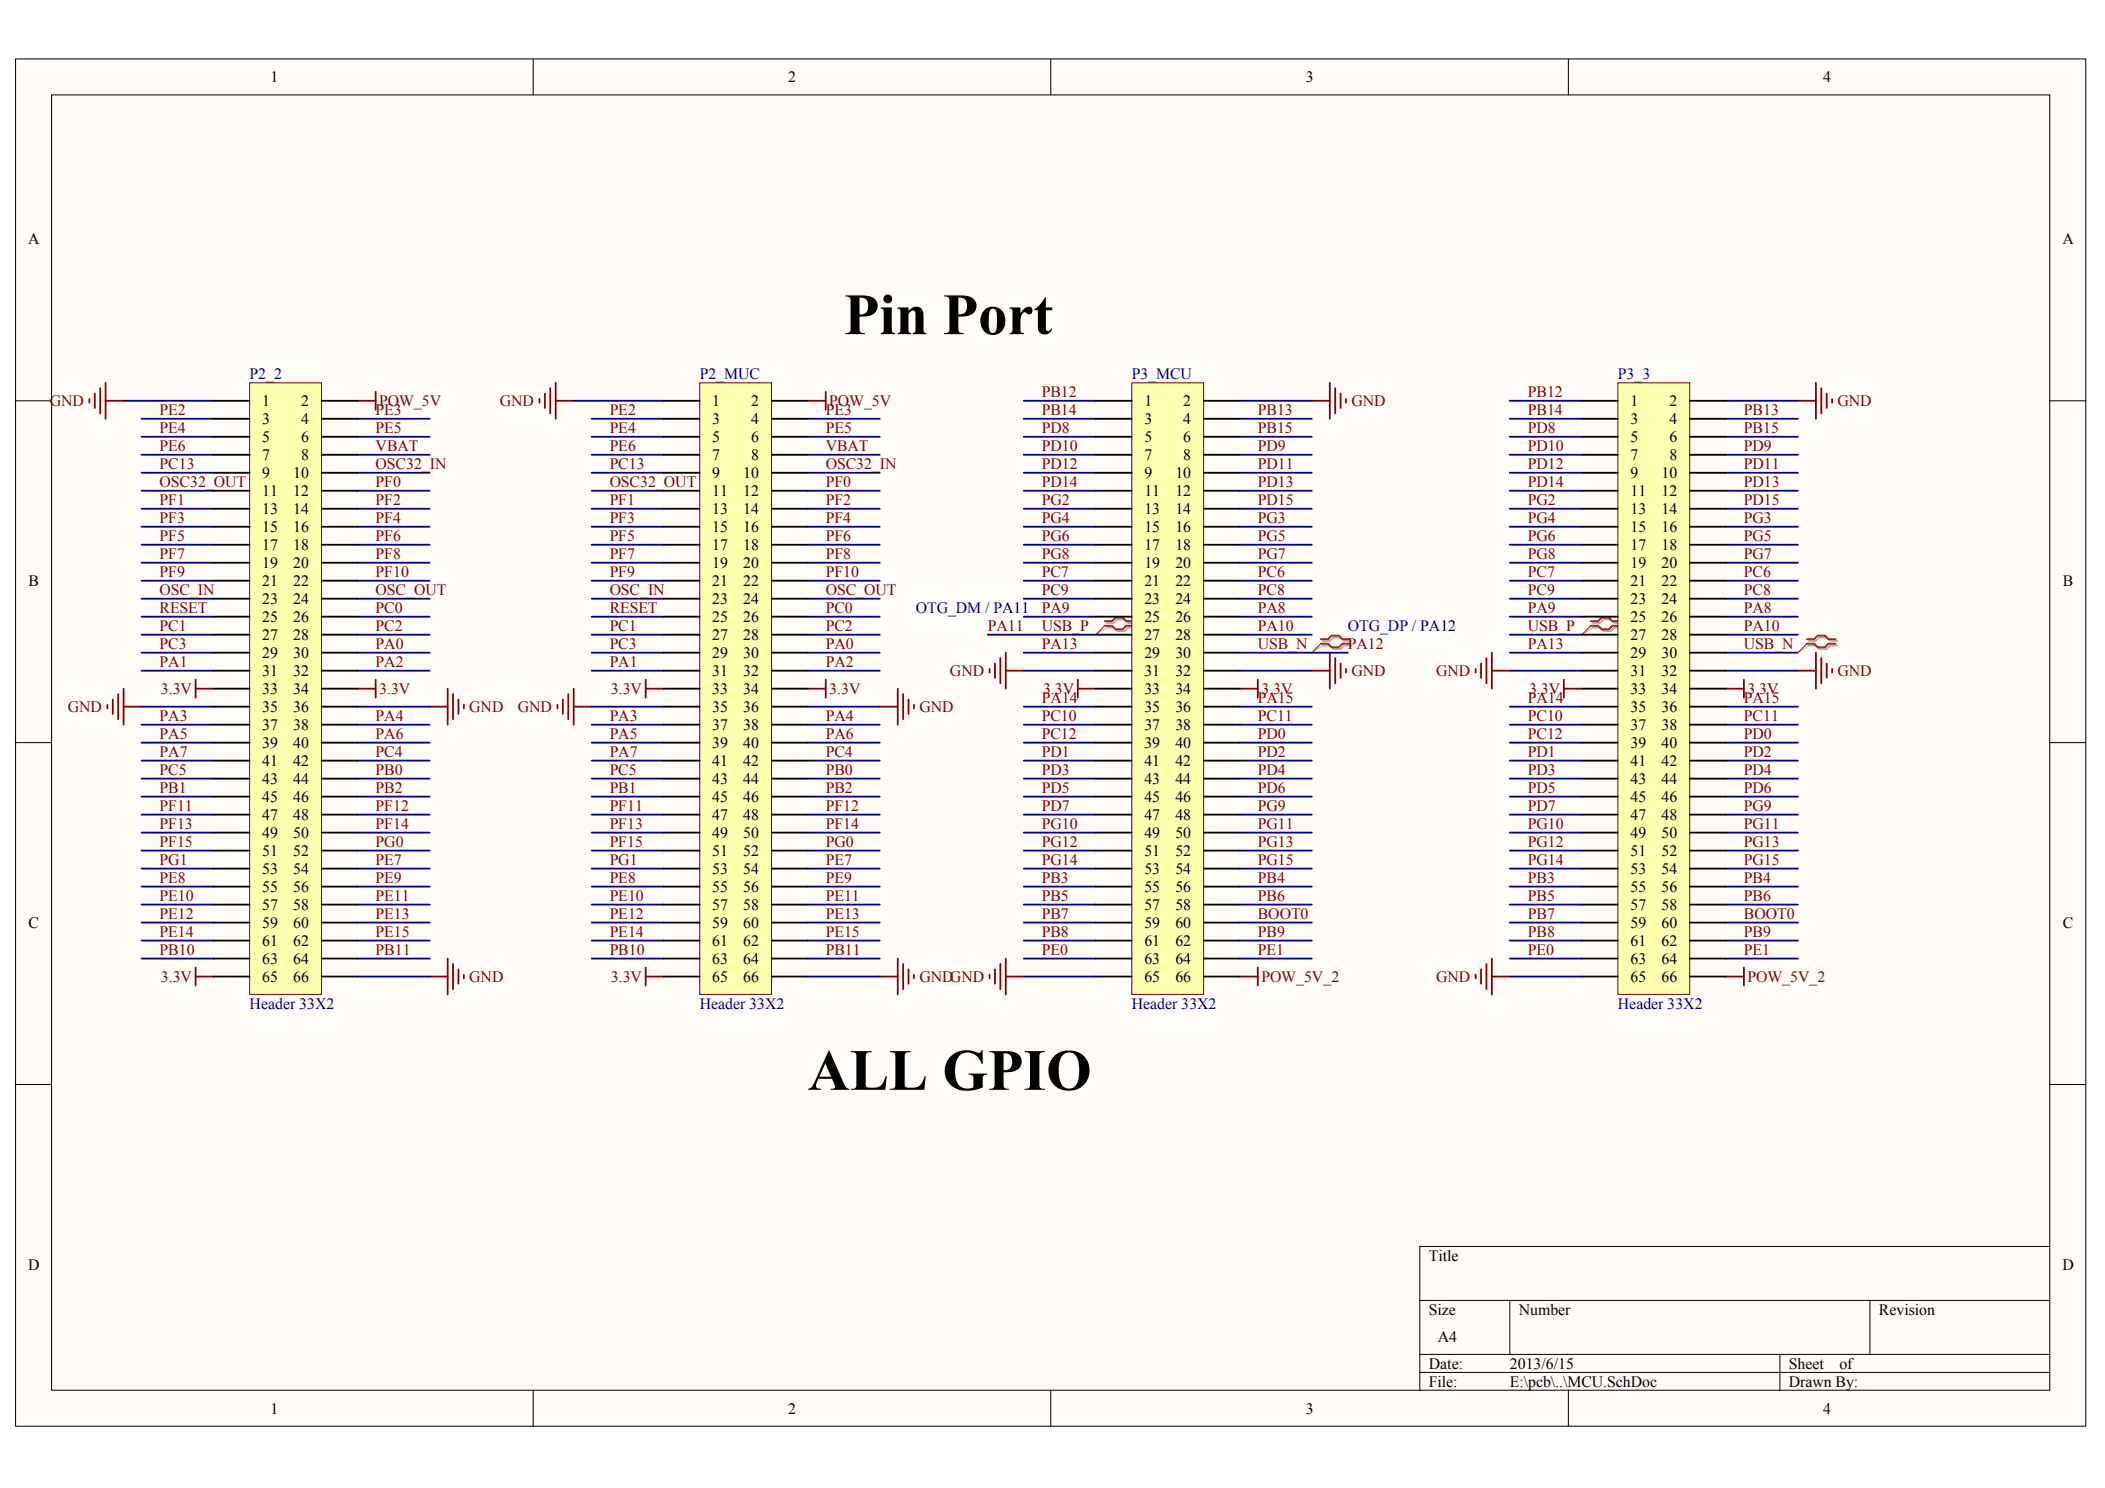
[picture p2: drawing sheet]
<svg xmlns="http://www.w3.org/2000/svg" width="297mm" height="210mm" viewBox="0 0 297 210" stroke-linecap="round" stroke-linejoin="round" font-family="sans-serif">
<defs><g id="words">
<g font-size="8.2">
<text x="119.1" y="47.1">Pin Port</text>
<text x="114" y="153.7">ALL GPIO</text>
</g>
<g font-size="2.2">
<text x="38.2" y="11.6">1</text>
<text x="111.2" y="11.6">2</text>
<text x="184.2" y="11.6">3</text>
<text x="257.3" y="11.6">4</text>
<text x="4" y="34.4">A</text>
<text x="291" y="34.4">A</text>
<text x="37" y="57.3">1</text>
<text x="37" y="59.8">3</text>
<text x="42.5" y="57.3">2</text>
<text x="42.5" y="59.8">4</text>
<text x="100.5" y="57.3">1</text>
<text x="100.5" y="59.8">3</text>
<text x="106" y="57.3">2</text>
<text x="106" y="59.8">4</text>
<text x="161.5" y="57.3">1</text>
<text x="161.5" y="59.8">3</text>
<text x="167" y="57.3">2</text>
<text x="167" y="59.8">4</text>
<text x="230.1" y="57.3">1</text>
<text x="230.1" y="59.8">3</text>
<text x="235.6" y="57.3">2</text>
<text x="235.6" y="59.8">4</text>
<text x="37" y="62.4">5</text>
<text x="37" y="64.9">7</text>
<text x="42.5" y="62.4">6</text>
<text x="42.5" y="64.9">8</text>
<text x="100.5" y="62.4">5</text>
<text x="100.5" y="64.9">7</text>
<text x="106" y="62.4">6</text>
<text x="106" y="64.9">8</text>
<text x="161.5" y="62.4">5</text>
<text x="161.5" y="64.9">7</text>
<text x="167" y="62.4">6</text>
<text x="167" y="64.9">8</text>
<text x="230.1" y="62.4">5</text>
<text x="230.1" y="64.9">7</text>
<text x="235.6" y="62.4">6</text>
<text x="235.6" y="64.9">8</text>
<text x="37" y="67.5">9</text>
<text x="37" y="70">11</text>
<text x="41.4" y="67.5">10</text>
<text x="41.4" y="70">12</text>
<text x="100.5" y="67.5">9</text>
<text x="100.5" y="70">11</text>
<text x="104.9" y="67.5">10</text>
<text x="104.9" y="70">12</text>
<text x="161.5" y="67.5">9</text>
<text x="161.5" y="70">11</text>
<text x="165.9" y="67.5">10</text>
<text x="165.9" y="70">12</text>
<text x="230.1" y="67.5">9</text>
<text x="230.1" y="70">11</text>
<text x="234.4" y="67.5">10</text>
<text x="234.4" y="70">12</text>
<text x="37" y="72.5">13</text>
<text x="37" y="75.1">15</text>
<text x="37" y="77.6">17</text>
<text x="41.4" y="72.5">14</text>
<text x="41.4" y="75.1">16</text>
<text x="41.4" y="77.6">18</text>
<text x="100.5" y="72.5">13</text>
<text x="100.5" y="75.1">15</text>
<text x="100.5" y="77.6">17</text>
<text x="104.9" y="72.5">14</text>
<text x="104.9" y="75.1">16</text>
<text x="104.9" y="77.6">18</text>
<text x="161.5" y="72.5">13</text>
<text x="161.5" y="75.1">15</text>
<text x="161.5" y="77.6">17</text>
<text x="165.9" y="72.5">14</text>
<text x="165.9" y="75.1">16</text>
<text x="165.9" y="77.6">18</text>
<text x="230.1" y="72.5">13</text>
<text x="230.1" y="75.1">15</text>
<text x="230.1" y="77.6">17</text>
<text x="234.4" y="72.5">14</text>
<text x="234.4" y="75.1">16</text>
<text x="234.4" y="77.6">18</text>
<text x="4" y="82.6">B</text>
<text x="37" y="80.2">19</text>
<text x="37" y="82.7">21</text>
<text x="41.4" y="80.2">20</text>
<text x="41.4" y="82.7">22</text>
<text x="100.5" y="80.2">19</text>
<text x="100.5" y="82.7">21</text>
<text x="104.9" y="80.2">20</text>
<text x="104.9" y="82.7">22</text>
<text x="161.5" y="80.2">19</text>
<text x="161.5" y="82.7">21</text>
<text x="165.9" y="80.2">20</text>
<text x="165.9" y="82.7">22</text>
<text x="230.1" y="80.2">19</text>
<text x="230.1" y="82.7">21</text>
<text x="234.4" y="80.2">20</text>
<text x="234.4" y="82.7">22</text>
<text x="291.1" y="82.6">B</text>
<text x="37" y="85.2">23</text>
<text x="37" y="87.8">25</text>
<text x="41.4" y="85.2">24</text>
<text x="41.4" y="87.8">26</text>
<text x="100.5" y="85.2">23</text>
<text x="100.5" y="87.8">25</text>
<text x="104.9" y="85.2">24</text>
<text x="104.9" y="87.8">26</text>
<text x="161.5" y="85.2">23</text>
<text x="161.5" y="87.8">25</text>
<text x="165.9" y="85.2">24</text>
<text x="165.9" y="87.8">26</text>
<text x="230.1" y="85.2">23</text>
<text x="230.1" y="87.8">25</text>
<text x="234.4" y="85.2">24</text>
<text x="234.4" y="87.8">26</text>
<text x="37" y="90.3">27</text>
<text x="37" y="92.8">29</text>
<text x="37" y="95.4">31</text>
<text x="41.4" y="90.3">28</text>
<text x="41.4" y="92.8">30</text>
<text x="41.4" y="95.4">32</text>
<text x="100.5" y="90.3">27</text>
<text x="100.5" y="92.8">29</text>
<text x="100.5" y="95.4">31</text>
<text x="104.9" y="90.3">28</text>
<text x="104.9" y="92.8">30</text>
<text x="104.9" y="95.4">32</text>
<text x="161.5" y="90.3">27</text>
<text x="161.5" y="92.8">29</text>
<text x="161.5" y="95.4">31</text>
<text x="165.9" y="90.3">28</text>
<text x="165.9" y="92.8">30</text>
<text x="165.9" y="95.4">32</text>
<text x="230.1" y="90.3">27</text>
<text x="230.1" y="92.8">29</text>
<text x="230.1" y="95.4">31</text>
<text x="234.4" y="90.3">28</text>
<text x="234.4" y="92.8">30</text>
<text x="234.4" y="95.4">32</text>
<text x="37" y="97.9">33</text>
<text x="37" y="100.5">35</text>
<text x="41.4" y="97.9">34</text>
<text x="41.4" y="100.5">36</text>
<text x="100.5" y="97.9">33</text>
<text x="100.5" y="100.5">35</text>
<text x="104.9" y="97.9">34</text>
<text x="104.9" y="100.5">36</text>
<text x="161.5" y="97.9">33</text>
<text x="161.5" y="100.5">35</text>
<text x="165.9" y="97.9">34</text>
<text x="165.9" y="100.5">36</text>
<text x="230.1" y="97.9">33</text>
<text x="230.1" y="100.5">35</text>
<text x="234.4" y="97.9">34</text>
<text x="234.4" y="100.5">36</text>
<text x="37" y="103">37</text>
<text x="37" y="105.5">39</text>
<text x="41.4" y="103">38</text>
<text x="41.4" y="105.5">40</text>
<text x="100.5" y="103">37</text>
<text x="100.5" y="105.5">39</text>
<text x="104.9" y="103">38</text>
<text x="104.9" y="105.5">40</text>
<text x="161.5" y="103">37</text>
<text x="161.5" y="105.5">39</text>
<text x="165.9" y="103">38</text>
<text x="165.9" y="105.5">40</text>
<text x="230.1" y="103">37</text>
<text x="230.1" y="105.5">39</text>
<text x="234.4" y="103">38</text>
<text x="234.4" y="105.5">40</text>
<text x="37" y="108.1">41</text>
<text x="37" y="110.6">43</text>
<text x="37" y="113.1">45</text>
<text x="41.4" y="108.1">42</text>
<text x="41.4" y="110.6">44</text>
<text x="41.4" y="113.1">46</text>
<text x="100.5" y="108.1">41</text>
<text x="100.5" y="110.6">43</text>
<text x="100.5" y="113.1">45</text>
<text x="104.9" y="108.1">42</text>
<text x="104.9" y="110.6">44</text>
<text x="104.9" y="113.1">46</text>
<text x="161.5" y="108.1">41</text>
<text x="161.5" y="110.6">43</text>
<text x="161.5" y="113.1">45</text>
<text x="165.9" y="108.1">42</text>
<text x="165.9" y="110.6">44</text>
<text x="165.9" y="113.1">46</text>
<text x="230.1" y="108.1">41</text>
<text x="230.1" y="110.6">43</text>
<text x="230.1" y="113.1">45</text>
<text x="234.4" y="108.1">42</text>
<text x="234.4" y="110.6">44</text>
<text x="234.4" y="113.1">46</text>
<text x="37" y="115.7">47</text>
<text x="37" y="118.2">49</text>
<text x="41.4" y="115.7">48</text>
<text x="41.4" y="118.2">50</text>
<text x="100.5" y="115.7">47</text>
<text x="100.5" y="118.2">49</text>
<text x="104.9" y="115.7">48</text>
<text x="104.9" y="118.2">50</text>
<text x="161.5" y="115.7">47</text>
<text x="161.5" y="118.2">49</text>
<text x="165.9" y="115.7">48</text>
<text x="165.9" y="118.2">50</text>
<text x="230.1" y="115.7">47</text>
<text x="230.1" y="118.2">49</text>
<text x="234.4" y="115.7">48</text>
<text x="234.4" y="118.2">50</text>
<text x="37" y="120.8">51</text>
<text x="37" y="123.3">53</text>
<text x="37" y="125.8">55</text>
<text x="41.4" y="120.8">52</text>
<text x="41.4" y="123.3">54</text>
<text x="41.4" y="125.8">56</text>
<text x="100.5" y="120.8">51</text>
<text x="100.5" y="123.3">53</text>
<text x="100.5" y="125.8">55</text>
<text x="104.9" y="120.8">52</text>
<text x="104.9" y="123.3">54</text>
<text x="104.9" y="125.8">56</text>
<text x="161.5" y="120.8">51</text>
<text x="161.5" y="123.3">53</text>
<text x="161.5" y="125.8">55</text>
<text x="165.9" y="120.8">52</text>
<text x="165.9" y="123.3">54</text>
<text x="165.9" y="125.8">56</text>
<text x="230.1" y="120.8">51</text>
<text x="230.1" y="123.3">53</text>
<text x="230.1" y="125.8">55</text>
<text x="234.4" y="120.8">52</text>
<text x="234.4" y="123.3">54</text>
<text x="234.4" y="125.8">56</text>
<text x="4" y="130.9">C</text>
<text x="37" y="128.4">57</text>
<text x="37" y="130.9">59</text>
<text x="41.4" y="128.4">58</text>
<text x="41.4" y="130.9">60</text>
<text x="100.5" y="128.4">57</text>
<text x="100.5" y="130.9">59</text>
<text x="104.9" y="128.4">58</text>
<text x="104.9" y="130.9">60</text>
<text x="161.5" y="128.4">57</text>
<text x="161.5" y="130.9">59</text>
<text x="165.9" y="128.4">58</text>
<text x="165.9" y="130.9">60</text>
<text x="230.1" y="128.4">57</text>
<text x="230.1" y="130.9">59</text>
<text x="234.4" y="128.4">58</text>
<text x="234.4" y="130.9">60</text>
<text x="291.1" y="130.9">C</text>
<text x="37" y="133.5">61</text>
<text x="37" y="136">63</text>
<text x="41.4" y="133.5">62</text>
<text x="41.4" y="136">64</text>
<text x="100.5" y="133.5">61</text>
<text x="100.5" y="136">63</text>
<text x="104.9" y="133.5">62</text>
<text x="104.9" y="136">64</text>
<text x="161.5" y="133.5">61</text>
<text x="161.5" y="136">63</text>
<text x="165.9" y="133.5">62</text>
<text x="165.9" y="136">64</text>
<text x="230.1" y="133.5">61</text>
<text x="230.1" y="136">63</text>
<text x="234.4" y="133.5">62</text>
<text x="234.4" y="136">64</text>
<text x="37" y="138.5">65</text>
<text x="41.4" y="138.5">66</text>
<text x="100.5" y="138.5">65</text>
<text x="104.9" y="138.5">66</text>
<text x="161.5" y="138.5">65</text>
<text x="165.9" y="138.5">66</text>
<text x="230.1" y="138.5">65</text>
<text x="234.4" y="138.5">66</text>
<text x="4" y="179.1">D</text>
<text x="201.6" y="177.8">Title</text>
<text x="291" y="179.1">D</text>
<text x="201.6" y="185.4">Size</text>
<text x="214.3" y="185.4">Number</text>
<text x="265.1" y="185.4">Revision</text>
<text x="202.9" y="189.2">A4</text>
<text x="201.6" y="193">Date:</text>
<text x="201.6" y="195.6">File:</text>
<text x="213.1" y="193">2013/6/15</text>
<text x="213.1" y="195.6">E:\pcb\..\MCU.SchDoc</text>
<text x="252.4" y="193">Sheet</text>
<text x="252.4" y="195.6">Drawn By:</text>
<text x="259.6" y="193">of</text>
<text x="38.2" y="199.4">1</text>
<text x="111.2" y="199.4">2</text>
<text x="184.2" y="199.4">3</text>
<text x="257.3" y="199.4">4</text>
</g>
<g font-size="2.2" fill="#000080">
<text x="35.2" y="53.5">P2_2</text>
<text x="98.7" y="53.5">P2_MUC</text>
<text x="159.7" y="53.5">P3_MCU</text>
<text x="228.3" y="53.5">P3_3</text>
<text x="129.2" y="86.5">OTG_DM / PA11</text>
<text x="190.2" y="89">OTG_DP / PA12</text>
<text x="35.2" y="142.3">Header 33X2</text>
<text x="98.7" y="142.3">Header 33X2</text>
<text x="159.7" y="142.3">Header 33X2</text>
<text x="228.3" y="142.3">Header 33X2</text>
</g>
<g font-size="2.2" fill="#800000">
<text x="7" y="57.3">GND</text>
<text x="22.5" y="58.6">PE2</text>
<text x="53" y="58.6">PE3</text>
<text x="53.5" y="57.3">POW_5V</text>
<text x="70.5" y="57.3">GND</text>
<text x="86" y="58.6">PE2</text>
<text x="116.5" y="58.6">PE3</text>
<text x="117" y="57.3">POW_5V</text>
<text x="147" y="56">PB12</text>
<text x="147" y="58.6">PB14</text>
<text x="177.5" y="58.6">PB13</text>
<text x="190.7" y="57.3">GND</text>
<text x="215.6" y="56">PB12</text>
<text x="215.6" y="58.6">PB14</text>
<text x="246.1" y="58.6">PB13</text>
<text x="259.3" y="57.3">GND</text>
<text x="22.5" y="61.1">PE4</text>
<text x="22.5" y="63.7">PE6</text>
<text x="53" y="61.1">PE5</text>
<text x="53" y="63.7">VBAT</text>
<text x="86" y="61.1">PE4</text>
<text x="86" y="63.7">PE6</text>
<text x="116.5" y="61.1">PE5</text>
<text x="116.5" y="63.7">VBAT</text>
<text x="147" y="61.1">PD8</text>
<text x="147" y="63.7">PD10</text>
<text x="177.5" y="61.1">PB15</text>
<text x="177.5" y="63.7">PD9</text>
<text x="215.6" y="61.1">PD8</text>
<text x="215.6" y="63.7">PD10</text>
<text x="246.1" y="61.1">PB15</text>
<text x="246.1" y="63.7">PD9</text>
<text x="22.5" y="66.2">PC13</text>
<text x="22.5" y="71.3">PF1</text>
<text x="22.5" y="68.7">OSC32_OUT</text>
<text x="53" y="68.7">PF0</text>
<text x="53" y="71.3">PF2</text>
<text x="53" y="66.2">OSC32_IN</text>
<text x="86" y="66.2">PC13</text>
<text x="86" y="71.3">PF1</text>
<text x="86" y="68.7">OSC32_OUT</text>
<text x="116.5" y="68.7">PF0</text>
<text x="116.5" y="71.3">PF2</text>
<text x="116.5" y="66.2">OSC32_IN</text>
<text x="147" y="66.2">PD12</text>
<text x="147" y="71.3">PG2</text>
<text x="147" y="68.7">PD14</text>
<text x="177.5" y="66.2">PD11</text>
<text x="177.5" y="68.7">PD13</text>
<text x="177.5" y="71.3">PD15</text>
<text x="215.6" y="66.2">PD12</text>
<text x="215.6" y="71.3">PG2</text>
<text x="215.6" y="68.7">PD14</text>
<text x="246.1" y="66.2">PD11</text>
<text x="246.1" y="68.7">PD13</text>
<text x="246.1" y="71.3">PD15</text>
<text x="22.5" y="73.8">PF3</text>
<text x="22.5" y="76.3">PF5</text>
<text x="53" y="73.8">PF4</text>
<text x="53" y="76.3">PF6</text>
<text x="86" y="73.8">PF3</text>
<text x="86" y="76.3">PF5</text>
<text x="116.5" y="73.8">PF4</text>
<text x="116.5" y="76.3">PF6</text>
<text x="147" y="73.8">PG4</text>
<text x="147" y="76.3">PG6</text>
<text x="177.5" y="73.8">PG3</text>
<text x="177.5" y="76.3">PG5</text>
<text x="215.6" y="73.8">PG4</text>
<text x="215.6" y="76.3">PG6</text>
<text x="246.1" y="73.8">PG3</text>
<text x="246.1" y="76.3">PG5</text>
<text x="22.5" y="78.9">PF7</text>
<text x="22.5" y="81.4">PF9</text>
<text x="22.5" y="84">OSC_IN</text>
<text x="53" y="78.9">PF8</text>
<text x="53" y="81.4">PF10</text>
<text x="53" y="84">OSC_OUT</text>
<text x="86" y="78.9">PF7</text>
<text x="86" y="81.4">PF9</text>
<text x="86" y="84">OSC_IN</text>
<text x="116.5" y="78.9">PF8</text>
<text x="116.5" y="81.4">PF10</text>
<text x="116.5" y="84">OSC_OUT</text>
<text x="147" y="78.9">PG8</text>
<text x="147" y="81.4">PC7</text>
<text x="147" y="84">PC9</text>
<text x="177.5" y="78.9">PG7</text>
<text x="177.5" y="81.4">PC6</text>
<text x="177.5" y="84">PC8</text>
<text x="215.6" y="78.9">PG8</text>
<text x="215.6" y="81.4">PC7</text>
<text x="215.6" y="84">PC9</text>
<text x="246.1" y="78.9">PG7</text>
<text x="246.1" y="81.4">PC6</text>
<text x="246.1" y="84">PC8</text>
<text x="22.5" y="89">PC1</text>
<text x="22.5" y="86.5">RESET</text>
<text x="53" y="86.5">PC0</text>
<text x="53" y="89">PC2</text>
<text x="86" y="89">PC1</text>
<text x="86" y="86.5">RESET</text>
<text x="116.5" y="86.5">PC0</text>
<text x="116.5" y="89">PC2</text>
<text x="139.4" y="89">PA11</text>
<text x="147" y="89">USB_P</text>
<text x="147" y="86.5">PA9</text>
<text x="177.5" y="86.5">PA8</text>
<text x="177.5" y="89">PA10</text>
<text x="215.6" y="89">USB_P</text>
<text x="215.6" y="86.5">PA9</text>
<text x="246.1" y="86.5">PA8</text>
<text x="246.1" y="89">PA10</text>
<text x="22.5" y="91.6">PC3</text>
<text x="22.5" y="94.1">PA1</text>
<text x="53" y="91.6">PA0</text>
<text x="53" y="94.1">PA2</text>
<text x="86" y="91.6">PC3</text>
<text x="86" y="94.1">PA1</text>
<text x="116.5" y="91.6">PA0</text>
<text x="116.5" y="94.1">PA2</text>
<text x="134" y="95.4">GND</text>
<text x="147" y="91.6">PA13</text>
<text x="177.5" y="91.6">USB_N</text>
<text x="190.2" y="91.6">PA12</text>
<text x="190.7" y="95.4">GND</text>
<text x="202.6" y="95.4">GND</text>
<text x="215.6" y="91.6">PA13</text>
<text x="246.1" y="91.6">USB_N</text>
<text x="259.3" y="95.4">GND</text>
<text x="9.6" y="100.5">GND</text>
<text x="22.5" y="101.7">PA3</text>
<text x="22.7" y="97.9">3.3V</text>
<text x="53" y="101.7">PA4</text>
<text x="53.5" y="97.9">3.3V</text>
<text x="66.2" y="100.5">GND</text>
<text x="73.1" y="100.5">GND</text>
<text x="86" y="101.7">PA3</text>
<text x="86.2" y="97.9">3.3V</text>
<text x="116.5" y="101.7">PA4</text>
<text x="117" y="97.9">3.3V</text>
<text x="129.7" y="100.5">GND</text>
<text x="147" y="99.2">PA14</text>
<text x="147" y="101.7">PC10</text>
<text x="147.2" y="97.9">3.3V</text>
<text x="177.5" y="99.2">PA15</text>
<text x="177.5" y="101.7">PC11</text>
<text x="178" y="97.9">3.3V</text>
<text x="215.6" y="99.2">PA14</text>
<text x="215.6" y="101.7">PC10</text>
<text x="215.8" y="97.9">3.3V</text>
<text x="246.1" y="99.2">PA15</text>
<text x="246.1" y="101.7">PC11</text>
<text x="246.6" y="97.9">3.3V</text>
<text x="22.5" y="104.3">PA5</text>
<text x="22.5" y="106.8">PA7</text>
<text x="53" y="104.3">PA6</text>
<text x="53" y="106.8">PC4</text>
<text x="86" y="104.3">PA5</text>
<text x="86" y="106.8">PA7</text>
<text x="116.5" y="104.3">PA6</text>
<text x="116.5" y="106.8">PC4</text>
<text x="147" y="104.3">PC12</text>
<text x="147" y="106.8">PD1</text>
<text x="177.5" y="104.3">PD0</text>
<text x="177.5" y="106.8">PD2</text>
<text x="215.6" y="104.3">PC12</text>
<text x="215.6" y="106.8">PD1</text>
<text x="246.1" y="104.3">PD0</text>
<text x="246.1" y="106.8">PD2</text>
<text x="22.5" y="109.3">PC5</text>
<text x="22.5" y="111.9">PB1</text>
<text x="53" y="109.3">PB0</text>
<text x="53" y="111.9">PB2</text>
<text x="86" y="109.3">PC5</text>
<text x="86" y="111.9">PB1</text>
<text x="116.5" y="109.3">PB0</text>
<text x="116.5" y="111.9">PB2</text>
<text x="147" y="109.3">PD3</text>
<text x="147" y="111.9">PD5</text>
<text x="177.5" y="109.3">PD4</text>
<text x="177.5" y="111.9">PD6</text>
<text x="215.6" y="109.3">PD3</text>
<text x="215.6" y="111.9">PD5</text>
<text x="246.1" y="109.3">PD4</text>
<text x="246.1" y="111.9">PD6</text>
<text x="22.5" y="114.4">PF11</text>
<text x="22.5" y="117">PF13</text>
<text x="22.5" y="119.5">PF15</text>
<text x="53" y="114.4">PF12</text>
<text x="53" y="117">PF14</text>
<text x="53" y="119.5">PG0</text>
<text x="86" y="114.4">PF11</text>
<text x="86" y="117">PF13</text>
<text x="86" y="119.5">PF15</text>
<text x="116.5" y="114.4">PF12</text>
<text x="116.5" y="117">PF14</text>
<text x="116.5" y="119.5">PG0</text>
<text x="147" y="114.4">PD7</text>
<text x="147" y="117">PG10</text>
<text x="147" y="119.5">PG12</text>
<text x="177.5" y="114.4">PG9</text>
<text x="177.5" y="117">PG11</text>
<text x="177.5" y="119.5">PG13</text>
<text x="215.6" y="114.4">PD7</text>
<text x="215.6" y="117">PG10</text>
<text x="215.6" y="119.5">PG12</text>
<text x="246.1" y="114.4">PG9</text>
<text x="246.1" y="117">PG11</text>
<text x="246.1" y="119.5">PG13</text>
<text x="22.5" y="122">PG1</text>
<text x="22.5" y="124.6">PE8</text>
<text x="53" y="122">PE7</text>
<text x="53" y="124.6">PE9</text>
<text x="86" y="122">PG1</text>
<text x="86" y="124.6">PE8</text>
<text x="116.5" y="122">PE7</text>
<text x="116.5" y="124.6">PE9</text>
<text x="147" y="122">PG14</text>
<text x="147" y="124.6">PB3</text>
<text x="177.5" y="122">PG15</text>
<text x="177.5" y="124.6">PB4</text>
<text x="215.6" y="122">PG14</text>
<text x="215.6" y="124.6">PB3</text>
<text x="246.1" y="122">PG15</text>
<text x="246.1" y="124.6">PB4</text>
<text x="22.5" y="129.6">PE12</text>
<text x="22.5" y="127.1">PE10</text>
<text x="53" y="129.6">PE13</text>
<text x="53" y="127.1">PE11</text>
<text x="86" y="129.6">PE12</text>
<text x="86" y="127.1">PE10</text>
<text x="116.5" y="129.6">PE13</text>
<text x="116.5" y="127.1">PE11</text>
<text x="147" y="127.1">PB5</text>
<text x="147" y="129.6">PB7</text>
<text x="177.5" y="127.1">PB6</text>
<text x="177.5" y="129.6">BOOT0</text>
<text x="215.6" y="127.1">PB5</text>
<text x="215.6" y="129.6">PB7</text>
<text x="246.1" y="127.1">PB6</text>
<text x="246.1" y="129.6">BOOT0</text>
<text x="22.5" y="132.2">PE14</text>
<text x="22.5" y="134.7">PB10</text>
<text x="53" y="132.2">PE15</text>
<text x="53" y="134.7">PB11</text>
<text x="86" y="132.2">PE14</text>
<text x="86" y="134.7">PB10</text>
<text x="116.5" y="132.2">PE15</text>
<text x="116.5" y="134.7">PB11</text>
<text x="147" y="132.2">PB8</text>
<text x="147" y="134.7">PE0</text>
<text x="177.5" y="132.2">PB9</text>
<text x="177.5" y="134.7">PE1</text>
<text x="215.6" y="132.2">PB8</text>
<text x="215.6" y="134.7">PE0</text>
<text x="246.1" y="132.2">PB9</text>
<text x="246.1" y="134.7">PE1</text>
<text x="22.7" y="138.5">3.3V</text>
<text x="66.2" y="138.5">GND</text>
<text x="86.2" y="138.5">3.3V</text>
<text x="129.7" y="138.5">GNDGND</text>
<text x="178" y="138.5">POW_5V_2</text>
<text x="202.6" y="138.5">GND</text>
<text x="246.6" y="138.5">POW_5V_2</text>
</g>
</g></defs>
<g fill="#fffcf8" stroke="#000" stroke-width=".14">
<path d="M2.2 8.3h292.1v192.9h-292.1z"/>
<path d="M7.3 13.4h281.9v182.7h-281.9z"/>
</g>
<g fill="none" stroke="#000" stroke-width=".14">
<path d="M75.2 8.3v5.1M148.3 8.3v5.1M221.3 8.3v5.1M2.2 56.5h5.1M289.3 56.5h5.1M2.2 104.8h5.1M289.3 104.8h5.1M2.2 153h5.1M289.3 153h5.1M289.3 175.8h-88.9v20.3M75.2 196.1v5.1M148.3 196.1v5.1"/>
<path d="M200.4 183.4h88.9M200.4 191.1h88.9M200.4 193.6h88.9M213.1 183.4v7.7M221.3 196.1v5.1M251.2 191.1v5M263.9 183.4v7.7"/>
</g>
<path d="M156.1 87.9h1.1l.5-.5h1l.5 .5h1M156.1 88.5h1.1l.5 .5h1l.5-.5h1M186.6 90.4h1.1l.5-.5h1l.5 .5h1M186.6 91.1h1.1l.5 .5h1l.5-.5h1" fill="none" stroke="#d0a19e" stroke-width=".25"/>
<path d="M156.1 88.5l-1.5 1M186.6 91.1l-1.5 1" fill="none" stroke="#d0a19e" stroke-width=".14"/>
<path d="M155.9 87.6h1l.5-.5h1l.5 .5h1.1M155.9 88.3h1l.5 .5h1l.5-.5h1.1M186.4 90.2h1l.5-.5h1l.5 .5h1M186.4 90.8h1l.5 .5h1l.5-.5h1" fill="none" stroke="#f00" stroke-width=".25"/>
<path d="M155.9 88.3l-1.3 1.2M186.4 90.8l-1.3 1.3" fill="none" stroke="#f00" stroke-width=".14"/>
<g fill="none" stroke="#000080" stroke-width=".25">
<path d="M81 56.5h12.7M83.5 59.1h10.2M114 59.1h10.1M144.5 59.1h10.1M144.5 56.5h10.1M174.9 59.1h10.2M174.9 56.5h10.2M83.5 61.6h10.2M83.5 64.2h10.2M83.5 66.7h10.2M83.5 69.2h10.2M83.5 71.8h10.2"/>
<path d="M83.5 74.3h10.2M83.5 76.8h10.2M83.5 79.4h10.2M114 61.6h10.1M114 64.2h10.1M114 66.7h10.1M114 69.2h10.1M114 71.8h10.1M114 74.3h10.1M114 76.8h10.1M114 79.4h10.1M144.5 61.6h10.1"/>
<path d="M144.5 64.2h10.1M144.5 66.7h10.1M144.5 69.2h10.1M144.5 71.8h10.1M144.5 74.3h10.1M144.5 76.8h10.1M144.5 79.4h10.1M174.9 61.6h10.2M174.9 64.2h10.2M174.9 66.7h10.2M174.9 69.2h10.2M174.9 71.8h10.2"/>
<path d="M174.9 74.3h10.2M174.9 76.8h10.2M174.9 79.4h10.2M83.5 84.5h10.2M83.5 81.9h10.2M83.5 89.5h10.2M83.5 92.1h10.2M83.5 87h10.2M83.5 94.6h10.2M83.5 99.7h10.2M114 84.5h10.1M114 81.9h10.1"/>
<path d="M114 89.5h10.1M114 92.1h10.1M114 87h10.1M114 94.6h10.1M114 99.7h10.1M144.5 84.5h10.1M144.5 81.9h10.1M144.5 92.1h10.1M144.5 87h10.1M144.5 94.6h10.1M144.5 99.7h10.1M174.9 84.5h10.2"/>
<path d="M174.9 81.9h10.2M174.9 89.5h10.2M174.9 87h10.2M174.9 94.6h10.2M174.9 99.7h10.2M83.5 104.8h10.2M83.5 107.3h10.2M83.5 109.8h10.2M83.5 112.4h10.2M83.5 114.9h10.2M83.5 102.2h10.2M83.5 117.5h10.2"/>
<path d="M83.5 120h10.2M114 104.8h10.1M114 107.3h10.1M114 109.8h10.1M114 112.4h10.1M114 114.9h10.1M114 102.2h10.1M114 117.5h10.1M114 120h10.1M144.5 104.8h10.1M144.5 107.3h10.1M144.5 109.8h10.1"/>
<path d="M144.5 112.4h10.1M144.5 114.9h10.1M144.5 102.2h10.1M144.5 117.5h10.1M144.5 120h10.1M174.9 104.8h10.2M174.9 107.3h10.2M174.9 109.8h10.2M174.9 112.4h10.2M174.9 114.9h10.2M174.9 102.2h10.2M174.9 117.5h10.2"/>
<path d="M174.9 120h10.2M83.5 130.1h10.2M83.5 132.7h10.2M83.5 135.2h10.2M83.5 122.5h10.2M83.5 125.1h10.2M83.5 127.6h10.2M114 130.1h10.1M114 132.7h10.1M114 135.2h10.1M114 122.5h10.1M114 125.1h10.1"/>
<path d="M114 127.6h10.1M114 137.8h10.1M144.5 130.1h10.1M144.5 132.7h10.1M144.5 135.2h10.1M144.5 122.5h10.1M144.5 125.1h10.1M144.5 127.6h10.1M144.5 137.8h10.1M174.9 130.1h10.2M174.9 132.7h10.2M174.9 135.2h10.2"/>
<path d="M174.9 122.5h10.2M174.9 125.1h10.2M174.9 127.6h10.2"/>
</g>
<g fill="none" stroke="#800000" stroke-width=".25">
<path d="M76.1 56.3v.5M76.9 55.5v2.1M77.6 54.8v3.5M78.4 56.5h2.6M78.4 54v5.1M114 56.5h2.5M116.5 55.3v2.5M185.1 56.5h2.6M187.7 54v5.1M188.4 54.8v3.5M189.2 55.5v2.1M189.9 56.3v.5"/>
<path d="M78.7 99.4v.5M79.4 98.7v2M80.2 97.9v3.6M81 97.1v5.1M81 99.7h2.5M91.1 95.9v2.5M91.1 97.1h2.6M114 97.1h2.5M116.5 95.9v2.5M124.1 99.7h2.6M126.7 97.1v5.1M127.4 97.9v3.6"/>
<path d="M128.2 98.7v2M129 99.4v.5M139.6 94.4v.5M140.4 93.6v2M141.2 92.8v3.6M141.9 92.1v5M141.9 94.6h2.6M152.1 97.1h2.5M152.1 95.9v2.5M174.9 97.1h2.6M177.5 95.9v2.5M185.1 94.6h2.6"/>
<path d="M187.7 92.1v5M188.4 92.8v3.6M189.2 93.6v2M189.9 94.4v.5M91.1 136.5v2.5M91.1 137.8h2.6M124.1 137.8h2.6M126.7 135.2v5.1M127.4 136v3.5M128.2 136.7v2.1M129 137.5v.5M139.6 137.5v.5"/>
<path d="M140.4 136.7v2.1M141.2 136v3.5M141.9 135.2v5.1M141.9 137.8h2.6M174.9 137.8h2.6M177.5 136.5v2.5"/>
</g>
<path d="M159.7 54h10.1v86.3h-10.1z" fill="#ffffb0" stroke="#800000" stroke-width=".14"/>
<g fill="none" stroke="#000" stroke-width=".25">
<path d="M154.6 56.5h5.1M154.6 59.1h5.1M169.9 56.5h5M169.9 59.1h5M154.6 61.6h5.1M154.6 64.2h5.1M154.6 66.7h5.1M154.6 69.2h5.1M154.6 71.8h5.1M154.6 74.3h5.1M154.6 76.8h5.1M154.6 79.4h5.1"/>
<path d="M169.9 61.6h5M169.9 64.2h5M169.9 66.7h5M169.9 69.2h5M169.9 71.8h5M169.9 74.3h5M169.9 76.8h5M169.9 79.4h5M154.6 81.9h5.1M154.6 84.5h5.1M154.6 87h5.1M154.6 89.5h5.1"/>
<path d="M154.6 92.1h5.1M154.6 94.6h5.1M154.6 97.1h5.1M154.6 99.7h5.1M169.9 81.9h5M169.9 84.5h5M169.9 87h5M169.9 89.5h5M169.9 92.1h5M169.9 94.6h5M169.9 97.1h5M169.9 99.7h5"/>
<path d="M154.6 102.2h5.1M154.6 104.8h5.1M154.6 107.3h5.1M154.6 109.8h5.1M154.6 112.4h5.1M154.6 114.9h5.1M154.6 117.5h5.1M154.6 120h5.1M169.9 102.2h5M169.9 104.8h5M169.9 107.3h5M169.9 109.8h5"/>
<path d="M169.9 112.4h5M169.9 114.9h5M169.9 117.5h5M169.9 120h5M154.6 122.5h5.1M154.6 125.1h5.1M154.6 127.6h5.1M154.6 130.1h5.1M154.6 132.7h5.1M154.6 135.2h5.1M154.6 137.8h5.1M169.9 122.5h5"/>
<path d="M169.9 125.1h5M169.9 127.6h5M169.9 130.1h5M169.9 132.7h5M169.9 135.2h5M169.9 137.8h5"/>
</g>
<path d="M98.7 54h10.2v86.3h-10.2z" fill="#ffffb0" stroke="#800000" stroke-width=".14"/>
<g fill="none" stroke="#000" stroke-width=".25">
<path d="M93.7 56.5h5M93.7 59.1h5M108.9 56.5h5.1M108.9 59.1h5.1M93.7 61.6h5M93.7 64.2h5M93.7 66.7h5M93.7 69.2h5M93.7 71.8h5M93.7 74.3h5M93.7 76.8h5M93.7 79.4h5"/>
<path d="M108.9 61.6h5.1M108.9 64.2h5.1M108.9 66.7h5.1M108.9 69.2h5.1M108.9 71.8h5.1M108.9 74.3h5.1M108.9 76.8h5.1M108.9 79.4h5.1M93.7 81.9h5M93.7 84.5h5M93.7 87h5M93.7 89.5h5"/>
<path d="M93.7 92.1h5M93.7 94.6h5M93.7 97.1h5M93.7 99.7h5M108.9 81.9h5.1M108.9 84.5h5.1M108.9 87h5.1M108.9 89.5h5.1M108.9 92.1h5.1M108.9 94.6h5.1M108.9 97.1h5.1M108.9 99.7h5.1"/>
<path d="M93.7 102.2h5M93.7 104.8h5M93.7 107.3h5M93.7 109.8h5M93.7 112.4h5M93.7 114.9h5M93.7 117.5h5M93.7 120h5M108.9 102.2h5.1M108.9 104.8h5.1M108.9 107.3h5.1M108.9 109.8h5.1"/>
<path d="M108.9 112.4h5.1M108.9 114.9h5.1M108.9 117.5h5.1M108.9 120h5.1M93.7 122.5h5M93.7 125.1h5M93.7 127.6h5M93.7 130.1h5M93.7 132.7h5M93.7 135.2h5M93.7 137.8h5M108.9 122.5h5.1"/>
<path d="M108.9 125.1h5.1M108.9 127.6h5.1M108.9 130.1h5.1M108.9 132.7h5.1M108.9 135.2h5.1M108.9 137.8h5.1"/>
</g>
<g fill="none" stroke="#000080" stroke-width=".25">
<path d="M17.4 56.5h12.7M20 59.1h10.1M50.5 59.1h10.1M20 61.6h10.1M20 64.2h10.1M20 66.7h10.1M20 69.2h10.1M20 71.8h10.1M20 74.3h10.1M20 76.8h10.1M20 79.4h10.1M50.5 61.6h10.1"/>
<path d="M50.5 64.2h10.1M50.5 66.7h10.1M50.5 69.2h10.1M50.5 71.8h10.1M50.5 74.3h10.1M50.5 76.8h10.1M50.5 79.4h10.1M20 84.5h10.1M20 81.9h10.1M20 89.5h10.1M20 92.1h10.1M20 87h10.1"/>
<path d="M20 94.6h10.1M20 99.7h10.1M50.5 84.5h10.1M50.5 81.9h10.1M50.5 89.5h10.1M50.5 92.1h10.1M50.5 87h10.1M50.5 94.6h10.1M50.5 99.7h10.1M20 104.8h10.1M20 107.3h10.1M20 109.8h10.1"/>
<path d="M20 112.4h10.1M20 114.9h10.1M20 102.2h10.1M20 117.5h10.1M20 120h10.1M50.5 104.8h10.1M50.5 107.3h10.1M50.5 109.8h10.1M50.5 112.4h10.1M50.5 114.9h10.1M50.5 102.2h10.1M50.5 117.5h10.1"/>
<path d="M50.5 120h10.1M20 130.1h10.1M20 132.7h10.1M20 135.2h10.1M20 122.5h10.1M20 125.1h10.1M20 127.6h10.1M50.5 130.1h10.1M50.5 132.7h10.1M50.5 135.2h10.1M50.5 122.5h10.1M50.5 125.1h10.1"/>
<path d="M50.5 127.6h10.1M50.5 137.8h10.1"/>
</g>
<g fill="none" stroke="#800000" stroke-width=".25">
<path d="M12.6 56.3v.5M13.4 55.5v2.1M14.1 54.8v3.5M14.9 56.5h2.5M14.9 54v5.1M50.5 56.5h2.5M53 55.3v2.5M15.2 99.4v.5M15.9 98.7v2M16.7 97.9v3.6M17.4 97.1v5.1M17.4 99.7h2.6"/>
<path d="M27.6 95.9v2.5M27.6 97.1h2.5M50.5 97.1h2.5M53 95.9v2.5M60.6 99.7h2.6M63.2 97.1v5.1M63.9 97.9v3.6M64.7 98.7v2M65.5 99.4v.5M27.6 136.5v2.5M27.6 137.8h2.5M60.6 137.8h2.6"/>
<path d="M63.2 135.2v5.1M63.9 136v3.5M64.7 136.7v2.1M65.5 137.5v.5"/>
</g>
<path d="M35.2 54h10.2v86.3h-10.2z" fill="#ffffb0" stroke="#800000" stroke-width=".14"/>
<g fill="none" stroke="#000" stroke-width=".25">
<path d="M30.1 56.5h5.1M30.1 59.1h5.1M45.4 56.5h5.1M45.4 59.1h5.1M30.1 61.6h5.1M30.1 64.2h5.1M30.1 66.7h5.1M30.1 69.2h5.1M30.1 71.8h5.1M30.1 74.3h5.1M30.1 76.8h5.1M30.1 79.4h5.1"/>
<path d="M45.4 61.6h5.1M45.4 64.2h5.1M45.4 66.7h5.1M45.4 69.2h5.1M45.4 71.8h5.1M45.4 74.3h5.1M45.4 76.8h5.1M45.4 79.4h5.1M30.1 81.9h5.1M30.1 84.5h5.1M30.1 87h5.1M30.1 89.5h5.1"/>
<path d="M30.1 92.1h5.1M30.1 94.6h5.1M30.1 97.1h5.1M30.1 99.7h5.1M45.4 81.9h5.1M45.4 84.5h5.1M45.4 87h5.1M45.4 89.5h5.1M45.4 92.1h5.1M45.4 94.6h5.1M45.4 97.1h5.1M45.4 99.7h5.1"/>
<path d="M30.1 102.2h5.1M30.1 104.8h5.1M30.1 107.3h5.1M30.1 109.8h5.1M30.1 112.4h5.1M30.1 114.9h5.1M30.1 117.5h5.1M30.1 120h5.1M45.4 102.2h5.1M45.4 104.8h5.1M45.4 107.3h5.1M45.4 109.8h5.1"/>
<path d="M45.4 112.4h5.1M45.4 114.9h5.1M45.4 117.5h5.1M45.4 120h5.1M30.1 122.5h5.1M30.1 125.1h5.1M30.1 127.6h5.1M30.1 130.1h5.1M30.1 132.7h5.1M30.1 135.2h5.1M30.1 137.8h5.1M45.4 122.5h5.1"/>
<path d="M45.4 125.1h5.1M45.4 127.6h5.1M45.4 130.1h5.1M45.4 132.7h5.1M45.4 135.2h5.1M45.4 137.8h5.1"/>
</g>
<g fill="none" stroke="#000080" stroke-width=".25">
<path d="M213.1 56.5h10.1M213.1 59.1h10.1M243.5 56.5h10.2M243.5 59.1h10.2M213.1 61.6h10.1M213.1 64.2h10.1M213.1 66.7h10.1M213.1 71.8h10.1M213.1 74.3h10.1M213.1 76.8h10.1M213.1 79.4h10.1M213.1 69.2h10.1"/>
<path d="M243.5 61.6h10.2M243.5 64.2h10.2M243.5 66.7h10.2M243.5 71.8h10.2M243.5 74.3h10.2M243.5 76.8h10.2M243.5 79.4h10.2M243.5 69.2h10.2M213.1 92.1h10.1M213.1 81.9h10.1M213.1 84.5h10.1M213.1 87h10.1"/>
<path d="M213.1 89.5h10.1M213.1 99.7h10.1M213.1 94.6h10.1M243.5 92.1h10.2M243.5 81.9h10.2M243.5 84.5h10.2M243.5 87h10.2M243.5 89.5h10.2M243.5 99.7h10.2M243.5 94.6h10.2M213.1 102.2h10.1M213.1 104.8h10.1"/>
<path d="M213.1 107.3h10.1M213.1 109.8h10.1M213.1 112.4h10.1M213.1 114.9h10.1M213.1 117.5h10.1M213.1 120h10.1M243.5 102.2h10.2M243.5 104.8h10.2M243.5 107.3h10.2M243.5 109.8h10.2M243.5 112.4h10.2M243.5 114.9h10.2"/>
<path d="M243.5 117.5h10.2M243.5 120h10.2M213.1 125.1h10.1M213.1 122.5h10.1M213.1 127.6h10.1M213.1 130.1h10.1M213.1 132.7h10.1M213.1 135.2h10.1M213.1 137.8h10.1M243.5 125.1h10.2M243.5 122.5h10.2M243.5 127.6h10.2"/>
<path d="M243.5 130.1h10.2M243.5 132.7h10.2M243.5 135.2h10.2"/>
</g>
<path d="M224.7 87.9h1.1l.5-.5h1l.5 .5h1M224.7 88.5h1.1l.5 .5h1l.5-.5h1M255.2 90.4h1l.6-.5h1l.5 .5h1M255.2 91.1h1l.6 .5h1l.5-.5h1" fill="none" stroke="#d0a19e" stroke-width=".25"/>
<path d="M224.7 88.5l-1.5 1M255.2 91.1l-1.5 1" fill="none" stroke="#d0a19e" stroke-width=".14"/>
<path d="M224.5 87.6h1l.5-.5h1l.5 .5h1.1M224.5 88.3h1l.5 .5h1l.5-.5h1.1M255 90.2h1l.5-.5h1l.5 .5h1M255 90.8h1l.5 .5h1l.5-.5h1" fill="none" stroke="#f00" stroke-width=".25"/>
<path d="M224.5 88.3l-1.3 1.2M255 90.8l-1.3 1.3" fill="none" stroke="#f00" stroke-width=".14"/>
<g fill="none" stroke="#800000" stroke-width=".25">
<path d="M253.7 56.5h2.5M256.2 54v5.1M257 54.8v3.5M257.8 55.5v2.1M258.5 56.3v.5M208.2 94.4v.5M209 93.6v2M209.8 92.8v3.6M210.5 92.1v5M210.5 94.6h2.6M220.7 97.1h2.5M220.7 95.9v2.5"/>
<path d="M243.5 97.1h2.6M246.1 95.9v2.5M253.7 94.6h2.5M256.2 92.1v5M257 92.8v3.6M257.8 93.6v2M258.5 94.4v.5M208.2 137.5v.5M209 136.7v2.1M209.8 136v3.5M210.5 135.2v5.1M210.5 137.8h2.6"/>
<path d="M243.5 137.8h2.6M246.1 136.5v2.5"/>
</g>
<path d="M228.3 54h10.1v86.3h-10.1z" fill="#ffffb0" stroke="#800000" stroke-width=".14"/>
<g fill="none" stroke="#000" stroke-width=".25">
<path d="M223.2 56.5h5.1M223.2 59.1h5.1M238.5 56.5h5M238.5 59.1h5M223.2 61.6h5.1M223.2 64.2h5.1M223.2 66.7h5.1M223.2 69.2h5.1M223.2 71.8h5.1M223.2 74.3h5.1M223.2 76.8h5.1M223.2 79.4h5.1"/>
<path d="M238.5 61.6h5M238.5 64.2h5M238.5 66.7h5M238.5 69.2h5M238.5 71.8h5M238.5 74.3h5M238.5 76.8h5M238.5 79.4h5M223.2 81.9h5.1M223.2 84.5h5.1M223.2 87h5.1M223.2 89.5h5.1"/>
<path d="M223.2 92.1h5.1M223.2 94.6h5.1M223.2 97.1h5.1M223.2 99.7h5.1M238.5 81.9h5M238.5 84.5h5M238.5 87h5M238.5 89.5h5M238.5 92.1h5M238.5 94.6h5M238.5 97.1h5M238.5 99.7h5"/>
<path d="M223.2 102.2h5.1M223.2 104.8h5.1M223.2 107.3h5.1M223.2 109.8h5.1M223.2 112.4h5.1M223.2 114.9h5.1M223.2 117.5h5.1M223.2 120h5.1M238.5 102.2h5M238.5 104.8h5M238.5 107.3h5M238.5 109.8h5"/>
<path d="M238.5 112.4h5M238.5 114.9h5M238.5 117.5h5M238.5 120h5M223.2 122.5h5.1M223.2 125.1h5.1M223.2 127.6h5.1M223.2 130.1h5.1M223.2 132.7h5.1M223.2 135.2h5.1M223.2 137.8h5.1M238.5 122.5h5"/>
<path d="M238.5 125.1h5M238.5 127.6h5M238.5 130.1h5M238.5 132.7h5M238.5 135.2h5M238.5 137.8h5"/>
</g>
<path d="M139.4 89.5h15.2M174.9 92.1h15.3" fill="none" stroke="#000080" stroke-width=".25"/>
<use href="#words"/>
</svg>
